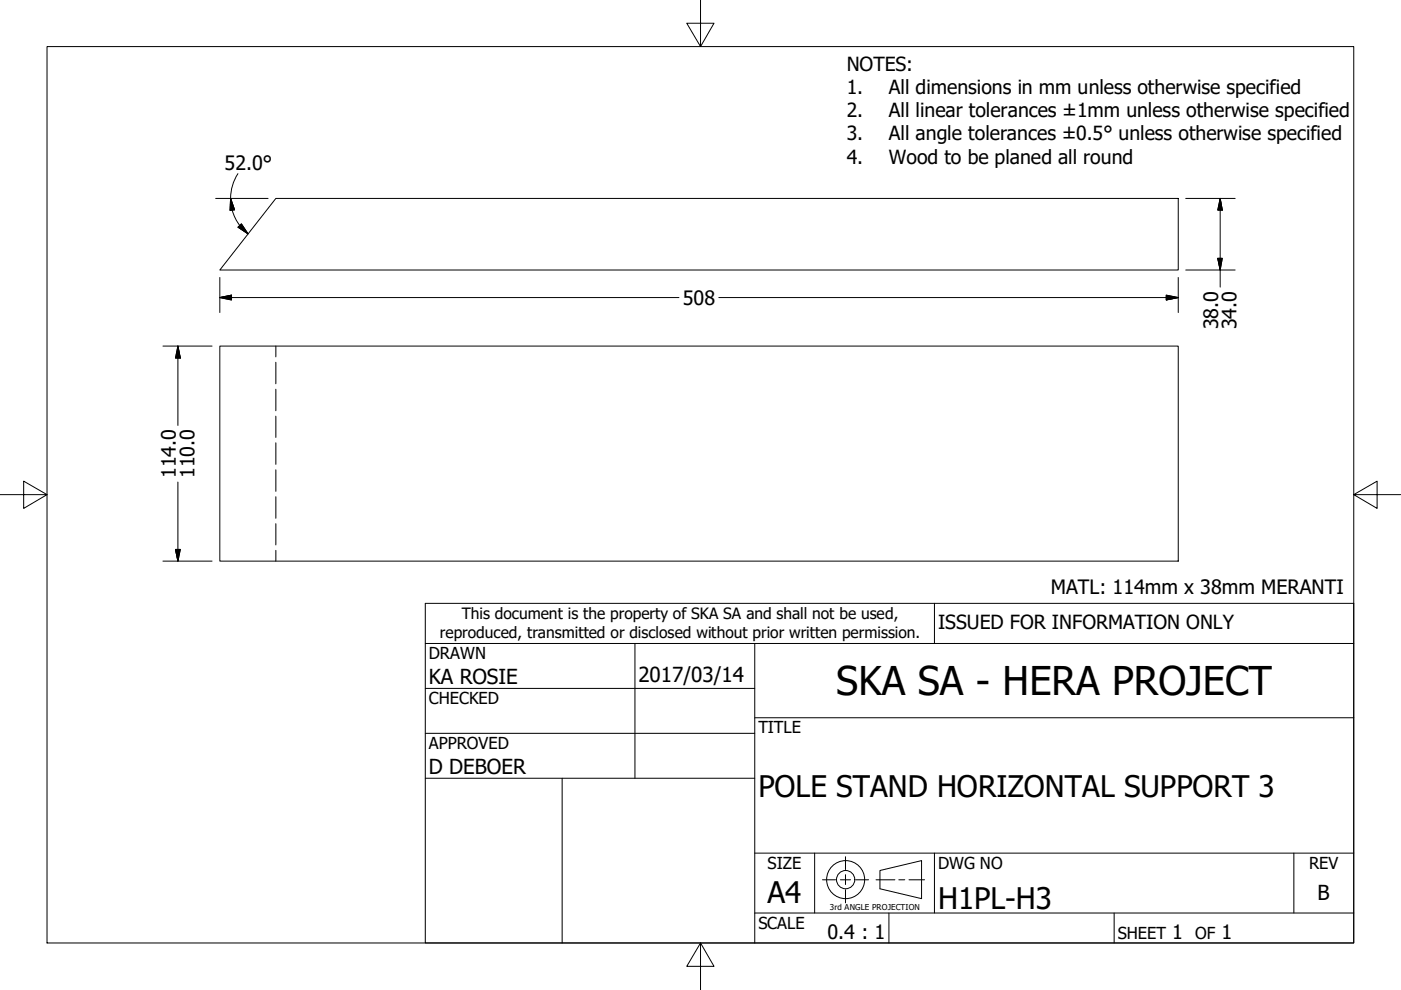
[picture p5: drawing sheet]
<svg xmlns="http://www.w3.org/2000/svg" width="297mm" height="210mm" viewBox="0 0 297 210" stroke-linecap="round" stroke-linejoin="round" font-family="sans-serif">
<defs><g id="words">
<text font-size="8.4" x="177.3" y="147.4">SKA SA - HERA PROJECT</text>
<g font-size="6.3">
<text x="160.8" y="169">POLE STAND HORIZONTAL SUPPORT 3</text>
<text x="162.8" y="191.4">A4</text>
<text x="198.9" y="192.7">H1PL-H3</text>
</g>
<g font-size="4.4">
<text x="90.9" y="145.1">KA ROSIE</text>
<text x="135.4" y="144.5">2017/03/14</text>
<text x="90.9" y="164.1">D DEBOER</text>
<text x="279.3" y="190.7">B</text>
</g>
<g font-size="4.2">
<text x="47.6" y="36">52.0°</text>
<text x="144.8" y="64.6">508</text>
<text x="258.3" y="69.8" transform="rotate(-90 258.3 69.8)">38.0</text>
<text x="262.2" y="69.8" transform="rotate(-90 262.2 69.8)">34.0</text>
<text x="37.3" y="101.4" transform="rotate(-90 37.3 101.4)">114.0</text>
<text x="41.2" y="101.4" transform="rotate(-90 41.2 101.4)">110.0</text>
<text x="222.8" y="126">MATL: 114mm x 38mm MERANTI</text>
<text x="175.5" y="199.1">0.4 : 1</text>
<text x="248.5" y="199.1">1</text>
<text x="259" y="199.1">1</text>
</g>
<g font-size="4.1">
<text x="179.5" y="15">NOTES:</text>
<text x="179.5" y="19.9">1.</text>
<text x="188.5" y="19.9">All dimensions in mm unless otherwise specified</text>
<text x="179.5" y="24.8">2.</text>
<text x="179.5" y="29.8">3.</text>
<text x="188.5" y="24.8">All linear tolerances ±1mm unless otherwise specified</text>
<text x="188.5" y="29.8">All angle tolerances ±0.5° unless otherwise specified</text>
<text x="179.5" y="34.7">4.</text>
<text x="188.5" y="34.7">Wood to be planed all round</text>
<text x="198.9" y="133.4">ISSUED FOR INFORMATION ONLY</text>
</g>
<g font-size="3.5">
<text x="90.9" y="139.7">DRAWN</text>
<text x="90.9" y="149.3">CHECKED</text>
<text x="160.8" y="155.5">TITLE</text>
<text x="90.9" y="158.8">APPROVED</text>
<text x="162.8" y="184.2">SIZE</text>
<text x="198.9" y="184.2">DWG NO</text>
<text x="277.6" y="184.2">REV</text>
<text x="160.8" y="196.9">SCALE</text>
<text x="237" y="199.1">SHEET</text>
<text x="253.4" y="199.1">OF</text>
</g>
<g font-size="3.3">
<text x="97.9" y="131.3">This document is the property of SKA SA and shall not be used,</text>
<text x="93.3" y="135.2">reproduced, transmitted or disclosed without prior written permission.</text>
</g>
<text font-size="1.7" x="176" y="192.9">3rd ANGLE PROJECTION</text>
</g></defs>
<!-- layer: Visible (ANSI) -->
<path d="M58.5 42.1h191.3v15.1h-203.2zM46.6 73.4h203.2v45.6h-203.2z" fill="none" stroke="#000" stroke-width=".21"/>
<!-- layer: Hidden (ANSI) -->
<path d="M58.5 73.4v2.3M58.5 76.8v4.6M58.5 82.5v4.6M58.5 88.2v4.5M58.5 93.9v4.6M58.5 99.6v4.6M58.5 105.3v4.6M58.5 111v4.5M58.5 116.7v2.3" fill="none" stroke="#000" stroke-width=".21"/>
<!-- layer: Border (ANSI) -->
<path d="M148.5 -.1v10l-2.9-5h5.8l-2.9 5M10 9.9h277v190h-277zM0 104.9h10l-5-2.9v5.8l5-2.9M287 104.9l5 2.9v-5.8l-5 2.9h10M148.5 199.9l2.9 5h-5.8l2.9-5v10" fill="none" stroke="#000" stroke-width=".21"/>
<!-- layer: Title (ANSI) -->
<g fill="none" stroke="#000" stroke-width=".21">
<path d="M90.2 127.9h196.8v72h-196.8zM90.2 136.4h196.8M134.6 136.4v28.6M160 136.4v63.5M198.1 127.9v8.5M90.2 146h69.8M90.2 155.5h69.8M160 152.2h127M90.2 165h69.8M119.2 165v34.9M160 193.6h127M160 180.9h127"/>
<path d="M172.7 180.9v12.7M188.5 193.6v6.3M198.1 180.9v12.7M236.2 193.6v6.3M274.3 180.9v12.7"/>
</g>
<!-- layer: Dimension (ANSI) -->
<g fill="none" stroke="#000" stroke-width=".21">
<path d="M50.4 36.8a9.6 9.6 0 0 0-1.5 5.2M45.7 42.1h11.1M46.6 58.8v7.5M48.9 42.1l.8 2.4-.9 .1zM48.9 42.1l.3 2.4M49.2 44.5l.7 1.7 .9 1.6M50.8 47.8l1.8 1.8M51.2 47.5l1.4 2.1-2.1-1.4zM249.8 58.8v7.5M251.4 42.1h10.5M251.4 57.2h10.5M258.2 54.8h.9l-.4 2.4z"/>
<path d="M258.7 42.1l.4 2.4h-.9zM258.7 42.1v18.8M34.5 73.4h10.5M37.7 73.4l.5 2.5h-1zM37.7 73.4v16.8M46.6 63.1l2.5-.5v1zM46.6 63.1h97.4M152.4 63.1h97.4M247.3 62.6l2.5 .5-2.5 .5zM34.5 119h10.5M37.2 116.5h1l-.5 2.5zM37.7 102.2v16.8"/>
</g>
<g fill="#000" stroke="#000" stroke-width=".21">
<path d="M48.9 42.1l.8 2.4zM48.9 42.1l.8 2.4-.9 .1zM50.5 48.2l2.1 1.4zM51.2 47.5l1.4 2.1-2.1-1.4zM258.2 54.8l.5 2.4zM258.2 54.8h.9l-.4 2.4zM258.7 42.1l.4 2.4zM258.7 42.1l.4 2.4h-.9zM37.7 73.4l.5 2.5zM37.7 73.4l.5 2.5h-1zM46.6 63.1l2.5-.5zM46.6 63.1l2.5-.5v1z"/>
<path d="M247.3 63.6l2.5-.5zM247.3 62.6l2.5 .5-2.5 .5zM37.2 116.5l.5 2.5zM37.2 116.5h1l-.5 2.5z"/>
</g>
<!-- layer: Sketch Geometry (ANSI) -->
<g fill="none" stroke="#000" stroke-width=".21">
<path d="M174.4 186.5h2.8M178.2 186.5h2.1M179.3 181.6v2.8M179.3 185.5v2.1M179.3 188.6v2.8M181.4 186.5h2.7M185.7 186.5h4M186.6 184.6l8.8-2.1v8l-8.8-2.1zM190.6 186.5h1.2M192.7 186.5h3.3"/>
<circle cx="179.3" cy="186.5" r="4"/>
<circle cx="179.3" cy="186.5" r="1.94"/>
</g>
<use href="#words"/>
</svg>
